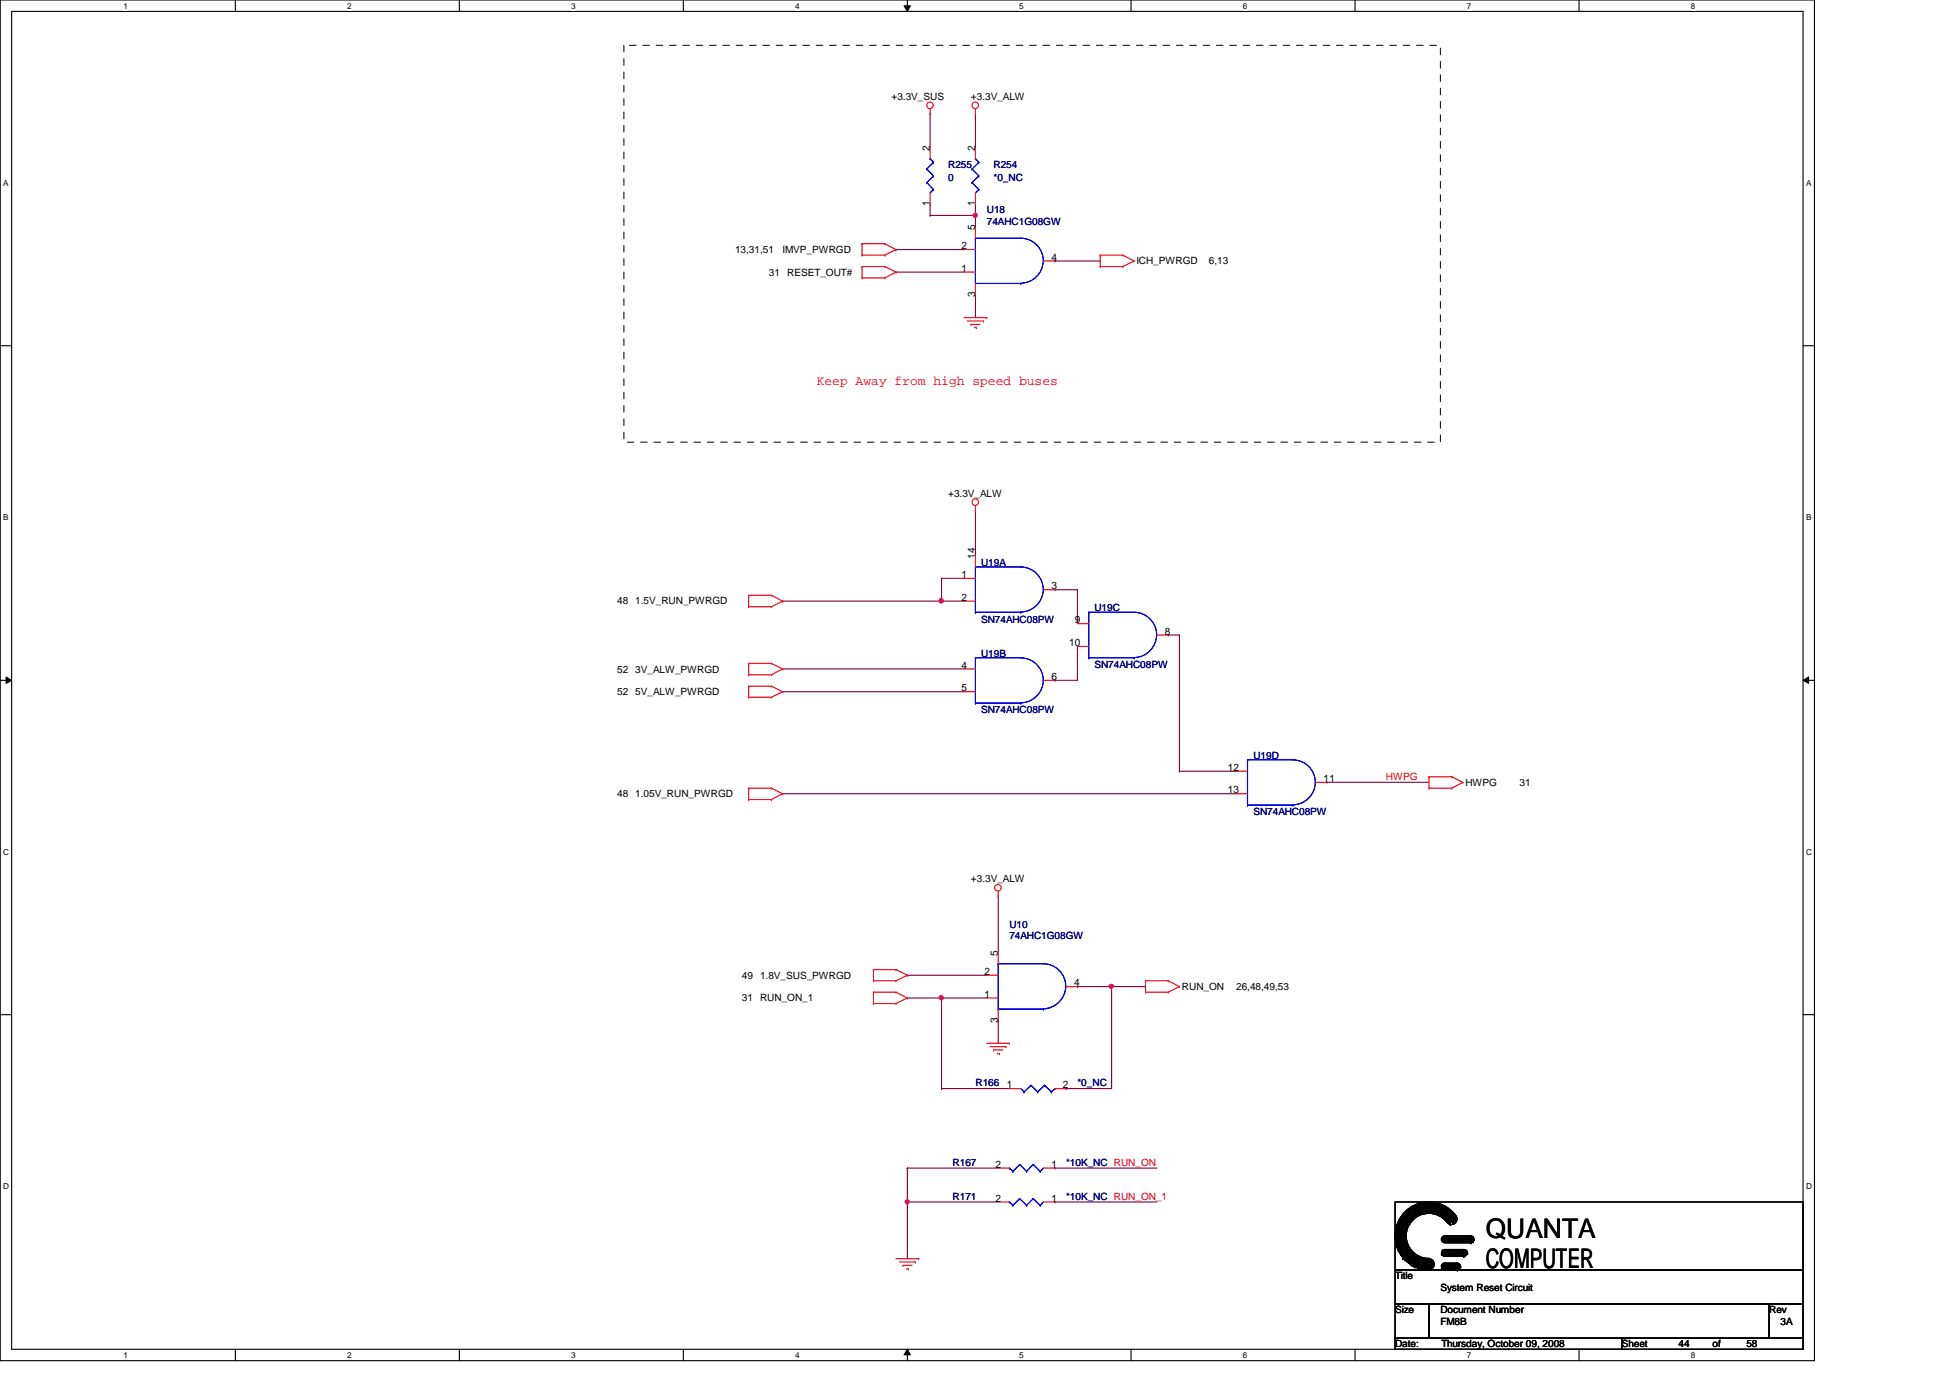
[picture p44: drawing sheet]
<svg xmlns="http://www.w3.org/2000/svg" width="297mm" height="210mm" viewBox="0 0 297 210" stroke-linecap="round" stroke-linejoin="round" font-family="sans-serif">
<defs><g id="words">
<g font-size="4.1">
<text x="226.3" y="188.5">QUANTA</text>
<text x="226.3" y="193.2">COMPUTER</text>
</g>
<text font-size="2" fill="#f00" x="124.4" y="58.6">Keep Away from high speed buses</text>
<g font-size="1.6">
<text x="141.6" y="22.9" transform="rotate(-90 141.6 22.9)">2</text>
<text x="148.5" y="22.9" transform="rotate(-90 148.5 22.9)">2</text>
<text x="141.6" y="31.5" transform="rotate(-90 141.6 31.5)">1</text>
<text x="148.5" y="35.1" transform="rotate(-90 148.5 35.1)">5</text>
<text x="148.5" y="31.5" transform="rotate(-90 148.5 31.5)">1</text>
<text x="146.5" y="38">2</text>
<text x="146.5" y="41.4">1</text>
<text x="160.2" y="39.7">4</text>
<text x="148.5" y="45.3" transform="rotate(-90 148.5 45.3)">3</text>
<text x="146.5" y="88.1">1</text>
<text x="148.5" y="85.1" transform="rotate(-90 148.5 85.1)">14</text>
<text x="160.2" y="89.8">3</text>
<text x="146.5" y="91.5">2</text>
<text x="163.7" y="95">9</text>
<text x="146.5" y="101.9">4</text>
<text x="162.9" y="98.4">10</text>
<text x="177.5" y="96.7">8</text>
<text x="146.5" y="105.3">5</text>
<text x="160.2" y="103.6">6</text>
<text x="187" y="117.4">12</text>
<text x="201.6" y="119.1">11</text>
<text x="187" y="120.9">13</text>
<text x="149.9" y="148.5">2</text>
<text x="152" y="145.6" transform="rotate(-90 152 145.6)">5</text>
<text x="149.9" y="152">1</text>
<text x="152" y="155.8" transform="rotate(-90 152 155.8)">3</text>
<text x="163.6" y="150.2">4</text>
<text x="153.4" y="165.8">1</text>
<text x="161.9" y="165.8">2</text>
<text x="151.6" y="177.9">2</text>
<text x="160.2" y="177.9">1</text>
<text x="151.6" y="183">2</text>
<text x="160.2" y="183">1</text>
</g>
<g font-size="1.5">
<text x="135.8" y="15.2">+3.3V_SUS</text>
<text x="147.9" y="15.2">+3.3V_ALW</text>
<text x="112" y="38.5">13,31,51</text>
<text x="117.1" y="42">31</text>
<text x="119.2" y="38.5">IMVP_PWRGD</text>
<text x="119.9" y="42">RESET_OUT#</text>
<text x="173.1" y="40.3">ICH_PWRGD</text>
<text x="184.1" y="40.3">6,13</text>
<text x="144.4" y="75.7">+3.3V_ALW</text>
<text x="94" y="92.1">48</text>
<text x="96.8" y="92.1">1.5V_RUN_PWRGD</text>
<text x="94" y="102.4">52</text>
<text x="94" y="105.9">52</text>
<text x="96.8" y="102.4">3V_ALW_PWRGD</text>
<text x="96.8" y="105.9">5V_ALW_PWRGD</text>
<text x="223.2" y="119.7">HWPG</text>
<text x="231.5" y="119.7">31</text>
<text x="94" y="121.5">48</text>
<text x="96.8" y="121.5">1.05V_RUN_PWRGD</text>
<text x="147.9" y="134.4">+3.3V_ALW</text>
<text x="113" y="149.1">49</text>
<text x="115.8" y="149.1">1.8V_SUS_PWRGD</text>
<text x="113" y="152.5">31 RUN_ON_1</text>
<text x="180" y="150.8">RUN_ON</text>
<text x="188.3" y="150.8">26,48,49,53</text>
<text x="212.5" y="194.9">Title</text>
<text x="219.4" y="196.6">System Reset Circuit</text>
<text x="212.5" y="200">Size</text>
<text x="219.4" y="200">Document Number</text>
<text x="219.4" y="201.8">FM8B</text>
<text x="269.5" y="200">Rev</text>
<text x="271.2" y="201.8">3A</text>
<text x="212.5" y="205.2">Date:</text>
<text x="219.6" y="205.2">Thursday, October 09, 2008</text>
<text x="247.1" y="205.2">Sheet</text>
<text x="255.7" y="205.2">44</text>
<text x="260.9" y="205.2">of</text>
<text x="266" y="205.2">58</text>
</g>
<g font-size="1.5" fill="#000080">
<text x="144.4" y="25.6">R255</text>
<text x="144.4" y="27.6">0</text>
<text x="151.3" y="25.6">R254</text>
<text x="151.3" y="27.6">*0_NC</text>
<text x="150.3" y="32.5">U18</text>
<text x="150.3" y="34.2">74AHC1G08GW</text>
<text x="149.4" y="86.2">U19A</text>
<text x="149.4" y="94.8">SN74AHC08PW</text>
<text x="166.7" y="93.1">U19C</text>
<text x="149.4" y="100">U19B</text>
<text x="166.7" y="101.8">SN74AHC08PW</text>
<text x="149.4" y="108.7">SN74AHC08PW</text>
<text x="190.9" y="115.6">U19D</text>
<text x="190.9" y="124.2">SN74AHC08PW</text>
<text x="153.8" y="141.3">U10</text>
<text x="153.8" y="143">74AHC1G08GW</text>
<text x="148.6" y="165.5">R166</text>
<text x="164.1" y="165.5">*0_NC</text>
<text x="145.1" y="177.6">R167</text>
<text x="162.4" y="177.6">*10K_NC RUN_ON</text>
<text x="145.1" y="182.8">R171</text>
<text x="162.4" y="182.8">*10K_NC RUN_ON_1</text>
</g>
<text font-size="1.5" fill="#f00" x="211.1" y="118.8">HWPG</text>
<g font-size="1.3">
<text x="18.8" y="1.4">1</text>
<text x="52.9" y="1.4">2</text>
<text x="87" y="1.4">3</text>
<text x="121.1" y="1.4">4</text>
<text x="155.2" y="1.4">5</text>
<text x="189.3" y="1.4">6</text>
<text x="223.4" y="1.4">7</text>
<text x="257.6" y="1.4">8</text>
<text x=".5" y="28.3">A</text>
<text x="275.1" y="28.3">A</text>
<text x=".5" y="79.2">B</text>
<text x="275.1" y="79.2">B</text>
<text x=".5" y="130.2">C</text>
<text x="275.1" y="130.2">C</text>
<text x=".5" y="181.1">D</text>
<text x="275.1" y="181.1">D</text>
<text x="18.8" y="206.9">1</text>
<text x="52.9" y="206.9">2</text>
<text x="87" y="206.9">3</text>
<text x="121.1" y="206.9">4</text>
<text x="155.2" y="206.9">5</text>
<text x="189.3" y="206.9">6</text>
<text x="223.4" y="206.9">7</text>
<text x="257.6" y="206.9">8</text>
</g>
</g></defs>
<path d="M0 0h276.4v207.3h-276.4zM1.8 1.7h272.9v203.8h-272.9z" fill="none" stroke="#000" stroke-width=".17"/>
<g fill="#fff">
<path d="M18.8 .2h.7v1.4h-.7z"/>
<path d="M18.8 205.7h.7v1.4h-.7z"/>
</g>
<path d="M35.9 0v1.7M35.9 205.5v1.8" fill="none" stroke="#000" stroke-width=".17"/>
<g fill="#fff">
<path d="M52.9 .2h.6v1.4h-.6z"/>
<path d="M52.9 205.7h.6v1.4h-.6z"/>
</g>
<path d="M70 0v1.7M70 205.5v1.8" fill="none" stroke="#000" stroke-width=".17"/>
<g fill="#fff">
<path d="M87 .2h.7v1.4h-.7z"/>
<path d="M87 205.7h.7v1.4h-.7z"/>
</g>
<path d="M104.1 0v1.7M104.1 205.5v1.8" fill="none" stroke="#000" stroke-width=".17"/>
<g fill="#fff">
<path d="M121.1 .2h.7v1.4h-.7z"/>
<path d="M121.1 205.7h.7v1.4h-.7z"/>
</g>
<path d="M138.2 0v1.7M138.2 205.5v1.8" fill="none" stroke="#000" stroke-width=".17"/>
<path d="M137.7 .9h1l-.5 .8zM138.2 205.5l.5 .9h-1z" fill="#000"/>
<path d="M137.7 .9h1l-.5 .8zM138.2 205.5l.5 .9h-1z" fill="none" stroke="#000" stroke-width=".15"/>
<g fill="#fff">
<path d="M155.2 .2h.7v1.4h-.7z"/>
<path d="M155.2 205.7h.7v1.4h-.7z"/>
</g>
<path d="M172.3 0v1.7M172.3 205.5v1.8" fill="none" stroke="#000" stroke-width=".17"/>
<g fill="#fff">
<path d="M189.3 .2h.7v1.4h-.7z"/>
<path d="M189.3 205.7h.7v1.4h-.7z"/>
</g>
<path d="M206.4 0v1.7M206.4 205.5v1.8" fill="none" stroke="#000" stroke-width=".17"/>
<g fill="#fff">
<path d="M223.4 .2h.7v1.4h-.7z"/>
<path d="M223.4 205.7h.7v1.4h-.7z"/>
</g>
<path d="M240.5 0v1.7M240.5 205.5v1.8" fill="none" stroke="#000" stroke-width=".17"/>
<g fill="#fff">
<path d="M257.6 .2h.6v1.4h-.6z"/>
<path d="M257.6 205.7h.6v1.4h-.6z"/>
<path d="M.5 27.2h.8v1.4h-.8z"/>
<path d="M275.1 27.2h.8v1.4h-.8z"/>
<path d="M.5 78.1h.8v1.4h-.8z"/>
<path d="M275.1 78.1h.8v1.4h-.8z"/>
</g>
<path d="M0 52.7h1.8M274.7 52.7h1.7" fill="none" stroke="#000" stroke-width=".17"/>
<g fill="#fff">
<path d="M.5 129.1h.9v1.4h-.9z"/>
<path d="M275.1 129.1h.9v1.4h-.9z"/>
</g>
<path d="M0 103.6h1.8M274.7 103.6h1.7" fill="none" stroke="#000" stroke-width=".17"/>
<path d="M.9 103.1l.9 .5-.9 .5zM274.7 103.6l.8-.5v1z" fill="#000"/>
<path d="M.9 103.1l.9 .5-.9 .5zM274.7 103.6l.8-.5v1z" fill="none" stroke="#000" stroke-width=".15"/>
<g fill="#fff">
<path d="M.5 180h.9v1.4h-.9z"/>
<path d="M275.1 180h.9v1.4h-.9z"/>
</g>
<path d="M0 154.6h1.8M274.7 154.6h1.7" fill="none" stroke="#000" stroke-width=".17"/>
<g fill="none" stroke="#800040" stroke-width=".17">
<path d="M143.4 88.1h.1M143.4 91.6h.1M143.4 88.1h3.5M143.4 91.6h3.5M164.1 89.8h.1M164.1 89.8v5.2M178 96.7h.1M178 96.7h1.7M179.7 96.7h.1M179.7 96.7v20.8M119.2 101.9h.1M119.2 105.4h.1"/>
<path d="M119.2 101.9h27.7M119.2 105.4h27.7M202.1 119.2h.1M202.1 119.2h15.6M119.2 120.9h.1M119.2 120.9h69.1"/>
</g>
<circle cx="143.4" cy="91.5" r=".34" fill="#f0f"/>
<circle cx="143.4" cy="91.5" r=".34" fill="none" stroke="#f0f" stroke-width=".17"/>
<g fill="none" stroke="#800040" stroke-width=".17">
<path d="M136.5 38h.1M136.5 38h10.4M160.7 39.8h.1M160.7 39.8h6.9M136.5 41.4h.1M136.5 41.4h10.4M148.6 44.9h.1M148.6 44.9v3.5M148.6 77.7h.1M148.6 77.7v6.9M160.7 89.8h.1M160.7 89.8h3.4"/>
<path d="M164.1 98.5h.1M164.1 98.5v5.1h-3.4M160.7 103.6h.1M179.7 117.5h.1M179.7 117.5h8.6M152.1 136.4h.1M152.1 136.4v8.7M138.2 152h.1M138.2 148.5h.1M138.2 152h5.2M138.2 148.5h12.1M152.1 155.4h.1"/>
<path d="M152.1 155.4v3.5M169.3 150.3h.1M169.3 150.3h5.2M169.3 150.3v15.5h-6.9M162.4 165.8h.1"/>
</g>
<circle cx="169.3" cy="150.3" r=".33" fill="#f0f"/>
<circle cx="169.3" cy="150.3" r=".33" fill="none" stroke="#f0f" stroke-width=".17"/>
<path d="M143.4 152h.1M143.4 152v13.8M143.4 165.8h.1M143.4 165.8h10.4" fill="none" stroke="#800040" stroke-width=".17"/>
<circle cx="143.4" cy="152" r=".34" fill="#f0f"/>
<circle cx="143.4" cy="152" r=".34" fill="none" stroke="#f0f" stroke-width=".17"/>
<path d="M143.4 152h.1M143.4 152h6.9M164.1 150.3h.1M164.1 150.3h5.2M138.2 177.9h.1M138.2 177.9h13.9M160.7 177.9h.1M160.7 177.9h15.5M138.2 183.1h.1M138.2 183.1v8.6M138.2 183.1h13.9" fill="none" stroke="#800040" stroke-width=".17"/>
<circle cx="138.2" cy="183.1" r=".32" fill="#f0f"/>
<circle cx="138.2" cy="183.1" r=".32" fill="none" stroke="#f0f" stroke-width=".17"/>
<g fill="none" stroke="#800040" stroke-width=".17">
<path d="M141.7 17.3h.1M141.7 17.3v5.2M148.6 17.3h.1M148.6 17.3v5.2M148.6 32.8h.1M148.6 31.1v1.7M119.2 91.6h.1M143.4 88.1h.1M143.4 88.1v3.5h-24.2M138.2 177.9h.1M138.2 177.9v5.2M160.7 183.1h.1"/>
<path d="M160.7 183.1h15.5"/>
</g>
<circle cx="148.6" cy="32.8" r=".33" fill="#f0f"/>
<circle cx="148.6" cy="32.8" r=".33" fill="none" stroke="#f0f" stroke-width=".17"/>
<path d="M141.7 32.8h.1M141.7 31.1h.1M141.7 32.8h6.9v1.7M141.7 31.1v1.7M148.6 34.5h.1" fill="none" stroke="#800040" stroke-width=".17"/>
<g fill="none" stroke="#f00" stroke-width=".17">
<path d="M141.7 17.3h.1M141.7 16.6v.7M148.6 17.3h.1M148.6 16.6v.7M131.3 38.9h.1M131.3 37.1h.1M131.3 37.1h3.5M131.3 38.9h3.5M131.3 37.1v1.8M134.8 37.1h.1M134.8 38.9h.1M134.8 37.1l1.7 .9"/>
<path d="M136.5 38h.1M136.5 38l-1.7 .9M141.7 22.5v1.7M141.7 29.4v1.7M146.9 38h1.7M148.6 22.5v1.7M148.6 29.4v1.7M148.6 34.5v1.8M159 39.8h1.7M167.6 38.9h.1M167.6 38.9h3.4M167.6 38.9v1.7"/>
<path d="M171 38.9h.1M171 38.9l1.8 .9M172.8 39.8h.1M172.8 39.8l-1.8 .8M131.3 42.3h.1M131.3 40.6h.1M131.3 40.6v1.7M131.3 40.6h3.5M131.3 42.3h3.5M134.8 40.6h.1M134.8 42.3h.1M134.8 40.6l1.7 .8"/>
<path d="M136.5 41.4h.1M136.5 41.4l-1.7 .9M146.9 48.4h3.4M146.9 41.4h1.7M147.4 48.9h2.4M147.9 49.4h.1M147.9 49.4h1.4M148.4 49.9h.4M148.6 43.2v1.7M148.8 49.9h.1M149.8 48.9h.1M150.3 48.4h.1"/>
<path d="M167.6 40.6h.1M167.6 40.6h3.4M171 40.6h.1M148.6 77.7h.1M148.6 77v.7M114 92.4h.1M114 90.7h.1M114 90.7v1.7M114 90.7h3.5M114 92.4h3.5M117.5 90.7h.1M117.5 92.4h.1"/>
<path d="M117.5 90.7l1.7 .9M119.2 91.6h.1M119.2 91.6l-1.7 .8M146.9 88.1h1.7M146.9 91.6h1.7M148.6 84.6v1.8M159 89.8h1.7M164.1 95h1.8M164.1 98.5h1.8M176.2 96.7h1.8M114 102.8h.1M114 101h.1"/>
<path d="M114 106.2h.1M114 104.5h.1M114 101v1.8M114 104.5v1.7M114 101h3.5M114 102.8h3.5M114 104.5h3.5M114 106.2h3.5M117.5 101h.1M117.5 102.8h.1M117.5 104.5h.1M117.5 106.2h.1"/>
<path d="M117.5 101l1.7 .9M117.5 104.5l1.7 .9M119.2 101.9h.1M119.2 105.4h.1M119.2 101.9l-1.7 .9M119.2 105.4l-1.7 .8M146.9 101.9h1.7M146.9 105.4h1.7M159 103.6h1.7M188.3 117.5h1.7M200.4 119.2h1.7M217.7 118.3h.1"/>
<path d="M217.7 118.3h3.4M217.7 118.3v1.8M221.1 118.3h.1M221.1 118.3l1.7 .9M222.8 119.2h.1M222.8 119.2l-1.7 .9M114 121.8h.1M114 120.1h.1M114 120.1h3.5M114 121.8h3.5M114 120.1v1.7M117.5 120.1h.1"/>
<path d="M117.5 121.8h.1M117.5 120.1l1.7 .8M119.2 120.9h.1M119.2 120.9l-1.7 .9M152.1 136.4h.1M152.1 135.8v.6M188.3 120.9h1.7M217.7 120.1h.1M217.7 120.1h3.4M221.1 120.1h.1M133.1 149.4h.1M133.1 147.7h.1"/>
<path d="M133.1 152.9h.1M133.1 151.1h.1M133.1 147.7h3.4M133.1 149.4h3.4M133.1 147.7v1.7M133.1 151.1v1.8M133.1 151.1h3.4M133.1 152.9h3.4M136.5 147.7h.1M136.5 149.4h.1M136.5 151.1h.1M136.5 152.9h.1"/>
<path d="M136.5 147.7l1.7 .8M136.5 151.1l1.7 .9M138.2 148.5h.1M138.2 152h.1M138.2 148.5l-1.7 .9M138.2 152l-1.7 .9M150.3 158.9h3.5M150.3 148.5h1.8M150.3 152h1.8M150.8 159.4h2.4M151.3 159.9h.1M151.3 159.9h1.4"/>
<path d="M152.1 145.1v1.7M152.1 153.7v1.7M153.2 159.4h.1M153.8 158.9h.1M162.4 150.3h1.7M174.5 151.1h.1M174.5 149.4h.1M174.5 149.4h3.5M174.5 151.1h3.5M174.5 149.4v1.7M178 149.4h.1M178 151.1h.1"/>
<path d="M178 149.4l1.7 .9M179.7 150.3h.1M179.7 150.3l-1.7 .8M151.9 160.5h.3M152.1 177.9h1.7M152.2 160.5h.1M153.8 165.8h1.7M159 177.9h1.7M160.7 165.8h1.7M136.5 191.7h3.5M137 192.2h2.4M137.5 192.7h.1"/>
<path d="M137.5 192.7h1.4M138 193.3h.4M138.4 193.3h.1M139.4 192.2h.1M140 191.7h.1M152.1 183.1h1.7M159 183.1h1.7"/>
<circle cx="141.7" cy="16" r=".5"/>
<circle cx="148.6" cy="16" r=".5"/>
<circle cx="148.6" cy="76.5" r=".5"/>
<circle cx="152" cy="135.2" r=".5"/>
</g>
<g fill="none" stroke="#000" stroke-width=".17">
<path d="M212.5 183.1h62.2v10.4h-62.2zM212.5 193.5h62.2v5.1h-62.2zM212.5 198.6h5.2v5.2h-5.2zM212.7 189.5h.1M212.7 187.1v2.4M212.7 189.5l.1 .5M212.8 190h.1M212.8 186.6h.1M212.8 186.6v3.4M213 186.2h.1M213 190.5h.1M213 186.2l-.2 .4"/>
<path d="M213 186.2v4.3M213 190.5l.2 .2M213.2 190.7h.1M213.2 185.8h.1M213.2 185.8v4.9M213.4 185.5h.1M213.4 191.1h.1M213.4 185.5l-.2 .3M213.4 185.5v5.6M213.4 191.1l.1 .1M213.5 191.2h.1M213.5 185.3h.1"/>
<path d="M213.5 185.3v5.9M213.7 185.2h.1M213.7 191.7h.1M213.7 185.2l-.2 .1M213.7 185.2v6.5M213.9 185h.1M213.9 185v6.7M214 184.8h.1M214 191.9h.1M214 184.8l-.1 .2M214 184.8v7.1M214 191.9h.2"/>
<path d="M214.2 191.9h.1M214.2 189.3h.1M214.2 187.4h.1M214.2 184.5v2.9M214.2 189.3v2.6M214.2 189.3l.2 .4M214.4 189.7h.1M214.4 192.1h.1M214.4 186.9h.1M214.4 184.5h.1M214.4 184.5v2.4M214.4 189.7v2.4"/>
<path d="M214.4 192.1l.2 .1M214.4 186.9l-.2 .5M214.6 192.2h.1M214.6 190h.1M214.6 184.3h.1M214.6 186.6h.1M214.6 184.3v2.3M214.6 190v2.2M214.6 190l.2 .3M214.6 184.3l-.2 .2M214.8 190.3h.1M214.8 192.4h.1"/>
<path d="M214.8 186.4h.1M214.8 184.1h.1M214.8 192.4l.1 .2M214.8 184.1v2.3M214.8 190.3v2.1M214.8 186.4l-.2 .2M214.9 192.6h.1M214.9 190.5h.1M214.9 183.9h.1M214.9 186h.1M214.9 183.9l-.1 .2M214.9 183.9v2.1"/>
<path d="M214.9 190.5v2.1M214.9 190.5l.2 .2M215.1 190.7h.1M215.1 192.7h.1M215.1 185.8h.1M215.1 183.8h.1M215.1 192.7h.2M215.1 183.8v2M215.1 190.7v2M215.1 185.8l-.2 .2M215.1 183.8h.2M215.3 192.7h.1"/>
<path d="M215.3 190.9h.1M215.3 183.8h.1M215.3 185.7h.1M215.3 183.8v1.9M215.3 190.9v1.8M215.3 190.9l.1 .2M215.4 191.1h.1M215.4 193h.1M215.4 185.5h.1M215.4 183.8h.1M215.4 193h.2M215.4 183.8v1.7"/>
<path d="M215.4 191.1v1.9M215.4 185.5l-.1 .2M215.6 193h.1M215.6 191.2h.1M215.6 183.6h.1M215.6 185.3h.1M215.6 191.2l.2 .2M215.6 183.6v1.7M215.6 191.2v1.8M215.6 183.6l-.2 .2M215.8 191.4h.1M215.8 193h.1"/>
<path d="M215.8 185.2h.1M215.8 183.6h.1M215.8 183.6v1.6M215.8 191.4v1.6M215.8 193l.1 .1M215.8 185.2l-.2 .1M215.9 193.1h.1M215.9 191.4h.1M215.9 183.4h.1M215.9 185.2h.1M215.9 183.4v1.8M215.9 191.4v1.7"/>
<path d="M215.9 191.4l.2 .2M215.9 183.4l-.1 .2M216.1 191.6h.1M216.1 193.1h.1M216.1 184.8h.1M216.1 183.4h.1M216.1 193.1h.2M216.1 183.4v1.4M216.1 191.6v1.5M216.1 184.8l.2 .2M216.3 184.9l1.4-.2a3.6 3.6 0 0 1 3.1 1.9M216.3 184.7l1.4-.2a3.6 3.6 0 0 1 3.3 2.1"/>
<path d="M216.3 184.5l1.4-.2a3.9 3.9 0 0 1 3.3 1.9M216.3 184.3l1.4-.2a4.1 4.1 0 0 1 3.7 2.3M216.3 184.1l1.4-.2a4.2 4.2 0 0 1 3.8 2.5M216.3 184l1.4-.2a4.3 4.3 0 0 1 3.8 2.3M216.3 183.8l1.4-.2a4.6 4.6 0 0 1 4 2.5M216.3 183.5l1.4-.2a5 5 0 0 1 4.2 2.4M216.3 193.1h.1M216.3 191.7h.1M216.3 183.3h.1M216.3 185h.1M216.3 183.3v1.7M216.3 191.6v1.5"/>
<path d="M216.3 183.3l-.2 .1M216.4 183.6l1.3-.2a4.7 4.7 0 0 1 4.1 2.5M216.4 191.7h.1M216.4 193.1h.1M216.4 193.3h.1M216.4 183.4h.1M216.4 193.1h.3M216.4 193.3h.4M216.4 183.4v1.4M216.4 191.7v1.4M216.7 193.1h.1M216.7 191.7h.1"/>
<path d="M216.7 191.7v1.4M216.8 191.7h.1M216.8 193.3h.1M216.8 191.7v1.6M217 191.7h.1M217 193.3h.1M217 191.7l-.6 1.6M217 191.7v1.6M217.2 193.1h.1M217.2 191.7h.1M217.2 193.1l-.2 .2M217.2 191.7v1.4"/>
<path d="M217.2 191.7l.1 .4M217.3 192.1h.1M217.3 193.3h.1M217.3 193.3h.2M217.3 192.1v1.2M217.5 193.3h.1M217.5 191.9h.1M217.5 191.9h.2M217.5 191.9v1.4M217.7 198.6h51.8v5.2h-51.8zM217.7 183.1a5.1 5.1 0 0 1 4 2M217.7 183.1a5.2 5.2 0 0 0-5.2 5.2 5.2 5.2 0 0 0 5.2 5.1"/>
<path d="M217.7 184.8a3.4 3.4 0 0 1 2.6 1.3M217.7 184.8a3.4 3.4 0 0 0-3.5 3.5 3.4 3.4 0 0 0 3.5 3.4M217.7 183.1l-1.6 .2M217.7 191.9h.1M217.7 193.3h.1M217.7 184.8l-1.3 .2M217.7 191.9v1.4M217.8 193.3h.1M217.8 191.9h.1M217.8 191.9h.2M217.8 191.9v1.4M218 191.9h.1"/>
<path d="M218 193.3h.1M218 191.9v1.4M218.2 193.1h.1M218.2 192.1h.1M218.2 193.1l-.2 .2M218.2 192.1v1M218.2 192.1l.2 .1M218.4 192.2h.1M218.4 193h.1M218.4 192.2v.8M219.6 188.6h.1M219.6 188.8h.1"/>
<path d="M219.6 190.9h.1M219.6 191.1h.1M219.6 192.7h.1M219.6 193h.1M219.6 193.1h.1M219.6 188.6h4.8M219.6 188.6v.2M219.6 192.7v.3M219.6 188.8h5M219.6 190.9h4M219.6 191.1h3.8M219.6 191.1l.3 .1"/>
<path d="M219.6 192.7h2.7M219.6 193h2.9M219.6 193.1h2.7M219.6 193.1l.3 .2M219.7 189h.1M219.7 190.7h.1M219.7 188.4h4.7M219.7 189h4.7M219.7 189l.2 .1M219.7 190.5h3.7M219.7 190.7h3.7M219.7 190.7l-.1 .2"/>
<path d="M219.7 192.6h2.6M219.9 189.1h.1M219.9 191.2h.1M219.9 193.3h.1M219.9 189.1h4.5M219.9 191.2h3.3M219.9 193.3h2.4M220.1 192.4h1.9M220.1 193.5h1.9M220.1 191.4h2.9M220.1 190.3h2.9M220.1 189.3h4"/>
<path d="M220.1 188.3h4M222 192.4h.1M222 193.5h.1M222.2 192.6h.1M222.3 192.6h.1M222.3 192.7h.1M222.3 193.1h.1M222.3 193.3h.1M222.3 192.6v.1M222.5 193h.1M222.5 193l-.2 .1M223 191.4h.1"/>
<path d="M223 190.3h.1M223.2 191.2h.1M223.4 190.5h.1M223.4 190.7h.1M223.4 191.1h.1M223.4 190.5v.2M223.6 190.9h.1M223.6 190.9l-.2 .2M224.1 189.3h.1M224.1 188.3h.1M224.4 188.4h.1M224.4 188.6h.1"/>
<path d="M224.4 189h.1M224.4 189.1h.1M224.4 188.4v.2M224.6 188.8h.1M224.6 188.8l-.2 .2M269.5 198.6h5.2v5.2h-5.2zM212.5 203.8h34.6v1.7h-34.6zM247.1 203.8h27.6v1.7h-27.6z"/>
<circle cx="217.6" cy="192.6" r=".84"/>
<circle cx="220.1" cy="190.8" r=".5"/>
<circle cx="220.1" cy="188.8" r=".5"/>
<circle cx="220.1" cy="192.9" r=".5"/>
<circle cx="221.1" cy="185.7" r=".85"/>
<circle cx="222" cy="192.9" r=".5"/>
<circle cx="223" cy="190.8" r=".51"/>
<circle cx="224" cy="188.8" r=".5"/>
</g>
<path d="M95 6.9h124.4v60.5h-124.4z" fill="none" stroke="#000" stroke-width=".15" stroke-dasharray="1 1 1 1 1 1 1 1"/>
<g fill="none" stroke="#00f" stroke-width=".17">
<path d="M141.2 27.8h.1M141.2 25.7h.1M141.2 27.8l1 1.1M141.2 25.7l1 1.1M141.7 24.2h.1M141.7 24.2l.5 .5M142.2 28.9h.1M142.2 26.8h.1M142.2 24.7h.1M142.2 28.9l-.5 .5M142.2 26.8l-1 1M142.2 24.7l-1 1"/>
<path d="M148.1 27.8h.1M148.1 25.7h.1M148.1 27.8l1 1.1M148.1 25.7l1 1.1M148.6 24.2h.1M148.6 36.3h.1M148.6 36.3h6.9a3.4 3.4 0 0 1 3.4 3.4 3.4 3.4 0 0 1-3.4 3.4M148.6 24.2l.5 .5M148.6 36.3v6.9M149.1 28.9h.1M149.1 26.8h.1M149.1 24.7h.1"/>
<path d="M149.1 28.9l-.5 .5M149.1 26.8l-1 1M149.1 24.7l-1 1M148.6 43.2h.1M148.6 43.2h6.9M155.5 43.2h.1M148.6 86.4h.1M148.6 93.3h.1M148.6 86.4h6.9a3.4 3.4 0 0 1 3.4 3.4 3.4 3.4 0 0 1-3.4 3.4M148.6 86.4v6.9M148.6 93.3h6.9M155.5 93.3h.1"/>
<path d="M165.9 93.3h.1M165.9 93.3h6.9a3.4 3.4 0 0 1 3.4 3.4 3.5 3.5 0 0 1-3.4 3.5M165.9 93.3v6.9M148.6 100.2h.1M148.6 107.1h.1M148.6 100.2h6.9a3.4 3.4 0 0 1 3.4 3.4 3.4 3.4 0 0 1-3.4 3.5M148.6 100.2v6.9M148.6 107.1h6.9M155.5 107.1h.1M165.9 100.2h.1M165.9 100.2h6.9M172.8 100.2h.1"/>
<path d="M190 115.7h.1M190 115.7h6.9a3.4 3.4 0 0 1 3.5 3.5 3.4 3.4 0 0 1-3.5 3.4M190 115.7v6.9M190 122.6h.1M190 122.6h6.9M196.9 122.6h.1M152.1 146.8h.1M152.1 153.7h.1M152.1 146.8h6.9a3.4 3.4 0 0 1 3.3 3.4 3.4 3.4 0 0 1-3.3 3.5M152.1 146.8v6.9M152.1 153.7h6.9M159 153.7h.1"/>
<path d="M153.8 177.9h.1M153.8 177.9l.5 .5M154.3 178.4h.1M155.3 177.4h.1M155.3 177.4l1.1 1M155.3 177.4l-1 1M155.5 165.8l.5 .5M156 166.3h.1M156.4 178.4h.1M157.1 165.3h.1M157.1 165.3l-1.1 1M157.1 165.3l1 1"/>
<path d="M157.4 177.4h.1M157.4 177.4l1.1 1M157.4 177.4l-1 1M158.1 166.3h.1M158.5 178.4h.1M159 177.9l-.5 .5M159.1 165.3h.1M159.1 165.3l-1 1M159.1 165.3l1 1M160.1 166.3h.1M160.7 165.8h.1M160.7 165.8l-.6 .5"/>
<path d="M153.8 183.1h.1M153.8 183.1l.5 .5M154.3 183.6h.1M155.3 182.6h.1M155.3 182.6l1.1 1M155.3 182.6l-1 1M156.4 183.6h.1M157.4 182.6h.1M157.4 182.6l1.1 1M157.4 182.6l-1 1M158.5 183.6h.1M159 183.1l-.5 .5"/>
</g>
<circle cx="143.4" cy="91.5" r=".34" fill="#f0f"/>
<circle cx="143.4" cy="91.5" r=".34" fill="none" stroke="#f0f" stroke-width=".17"/>
<circle cx="169.3" cy="150.3" r=".33" fill="#f0f"/>
<circle cx="169.3" cy="150.3" r=".33" fill="none" stroke="#f0f" stroke-width=".17"/>
<circle cx="143.4" cy="152" r=".34" fill="#f0f"/>
<circle cx="143.4" cy="152" r=".34" fill="none" stroke="#f0f" stroke-width=".17"/>
<circle cx="138.2" cy="183.1" r=".32" fill="#f0f"/>
<circle cx="138.2" cy="183.1" r=".32" fill="none" stroke="#f0f" stroke-width=".17"/>
<circle cx="148.6" cy="32.8" r=".33" fill="#f0f"/>
<circle cx="148.6" cy="32.8" r=".33" fill="none" stroke="#f0f" stroke-width=".17"/>
<use href="#words"/>
</svg>
